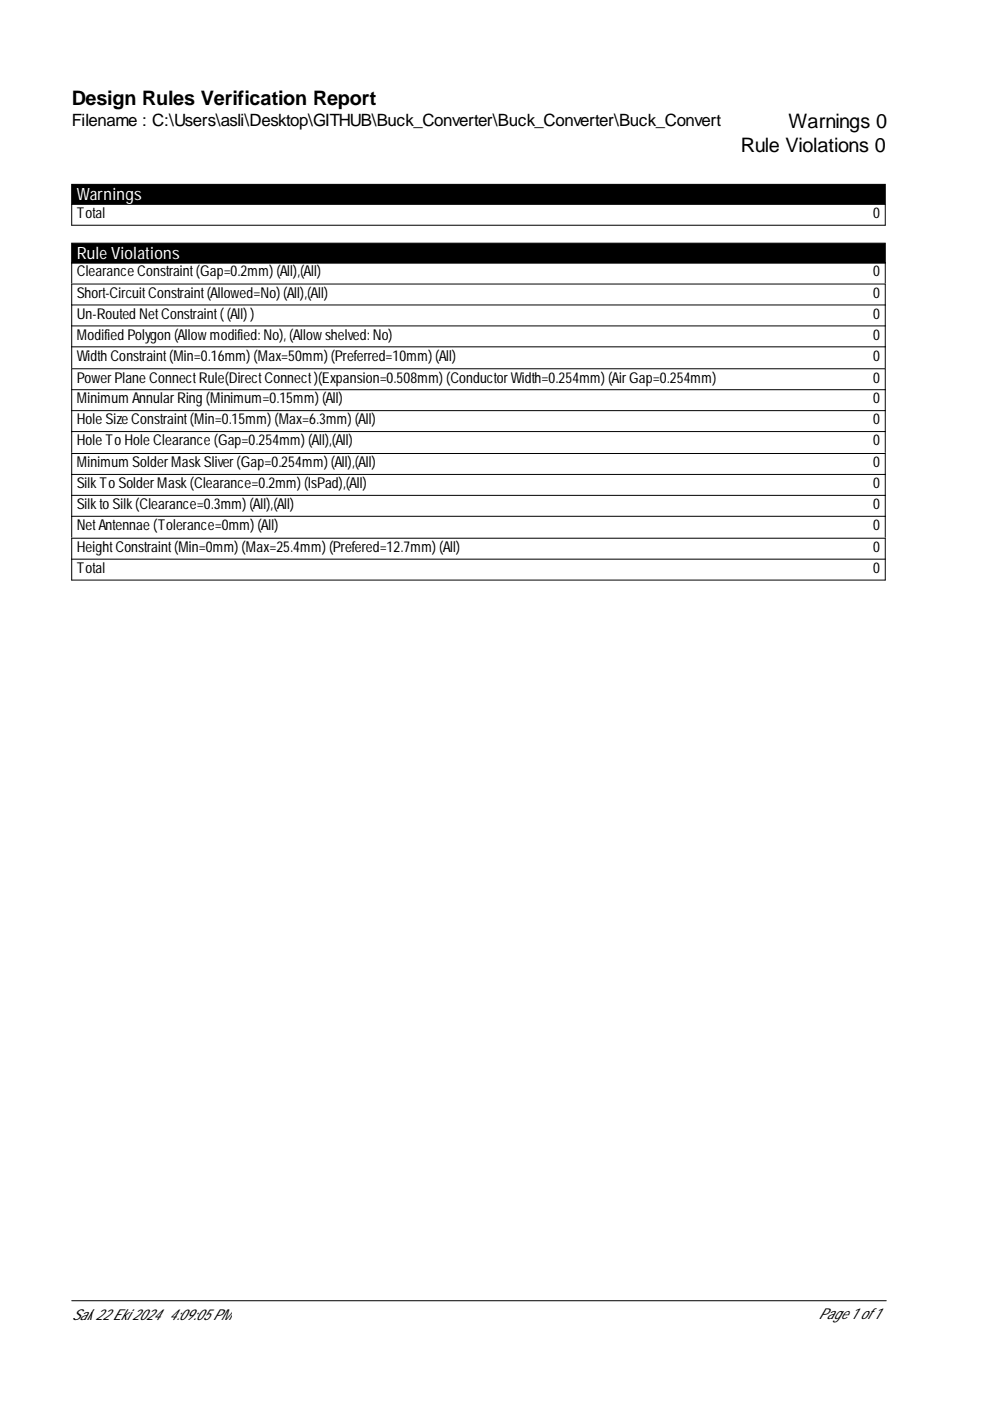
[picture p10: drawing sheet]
<svg xmlns="http://www.w3.org/2000/svg" width="210mm" height="297mm" viewBox="0 0 210 297" stroke-linecap="round" stroke-linejoin="round" font-family="sans-serif">
<defs><g id="words">
<g font-size="4.2">
<text x="15.2" y="22.2">Design Rules Verification Report</text>
<text x="167.2" y="27.1">Warnings 0</text>
<text x="157.1" y="32.1">Rule Violations 0</text>
</g>
<text font-size="3.6" x="15.2" y="26.7">Filename : C:\Users\asli\Desktop\GITHUB\Buck_Converter\Buck_Converter\Buck_Convert</text>
<g font-size="3.6" fill="#fff">
<text x="16.3" y="42.4">Warnings</text>
<text x="16.3" y="54.9">Rule Violations</text>
</g>
<g font-size="3.2">
<text x="16.3" y="46.2">Total</text>
<text x="185.2" y="46.2">0</text>
<text x="16.3" y="58.5">Clearance Constraint(Gap=0.2mm) (All),(All)</text>
<text x="185.2" y="58.5">0</text>
<text x="16.3" y="63.1">Short-CircuitConstraint(Allowed=No) (All),(All)</text>
<text x="185.2" y="63.1">0</text>
<text x="16.3" y="67.6">Un-Routed NetConstraint((All) )</text>
<text x="185.2" y="67.6">0</text>
<text x="16.3" y="72">Modified Polygon (Allowmodified: No), (Allowshelved: No)</text>
<text x="16.3" y="76.5">Width Constraint(Min=0.16mm) (Max=50mm) (Preferred=10mm) (All)</text>
<text x="185.2" y="72">0</text>
<text x="185.2" y="76.5">0</text>
<text x="16.3" y="81.1">PowerPlane ConnectRule(DirectConnect)(Expansion=0.508mm) (ConductorWidth=0.254mm) (AirGap=0.254mm)</text>
<text x="185.2" y="81.1">0</text>
<text x="16.3" y="85.5">Minimum AnnularRing (Minimum=0.15mm) (All)</text>
<text x="16.3" y="90">Hole Size Constraint(Min=0.15mm) (Max=6.3mm) (All)</text>
<text x="185.2" y="85.5">0</text>
<text x="185.2" y="90">0</text>
<text x="16.3" y="94.4">Hole To Hole Clearance (Gap=0.254mm) (All),(All)</text>
<text x="185.2" y="94.4">0</text>
<text x="16.3" y="99.1">Minimum SolderMaskSliver(Gap=0.254mm) (All),(All)</text>
<text x="185.2" y="99.1">0</text>
<text x="16.3" y="103.5">SilkTo SolderMask(Clearance=0.2mm) (IsPad),(All)</text>
<text x="16.3" y="107.9">Silkto Silk(Clearance=0.3mm) (All),(All)</text>
<text x="185.2" y="103.5">0</text>
<text x="185.2" y="107.9">0</text>
<text x="16.3" y="112.4">NetAntennae (Tolerance=0mm) (All)</text>
<text x="185.2" y="112.4">0</text>
<text x="16.3" y="117">HeightConstraint(Min=0mm) (Max=25.4mm) (Prefered=12.7mm) (All)</text>
<text x="185.2" y="117">0</text>
<text x="16.3" y="121.5">Total</text>
<text x="185.2" y="121.5">0</text>
<text x="15.2" y="279.9">Salı 22Eki 2024</text>
<text x="35.8" y="279.9">4:09:05PM</text>
<text x="173.5" y="279.7">Page 1 of1</text>
</g>
</g></defs>
<path d="M15.2 39.1h172.5v4.2h-172.5zM15.2 51.6h172.5v4.2h-172.5z" fill="#000" stroke="#000" stroke-width=".21"/>
<g fill="none" stroke="#000" stroke-width=".21">
<path d="M15.2 43.3v4.5h172.5v-4.5M15.2 55.6v4.4M187.7 55.6v4.4M15.2 78v-17.8h172.5v17.8M15.2 64.7h172.5M15.2 69.1h172.5M15.2 73.5h172.5M15.2 95.9v-17.7h172.5v17.7M15.2 82.6h172.5M15.2 87.1h172.5M15.2 91.5h172.5M15.2 113.9v-17.7h172.5v17.7"/>
<path d="M15.2 114.1h172.5v8.9h-172.5zM15.2 100.6h172.5M15.2 105h172.5M15.2 109.5h172.5M15.2 118.6h172.5M15.2 275.8h172.7"/>
</g>
<use href="#words"/>
</svg>
